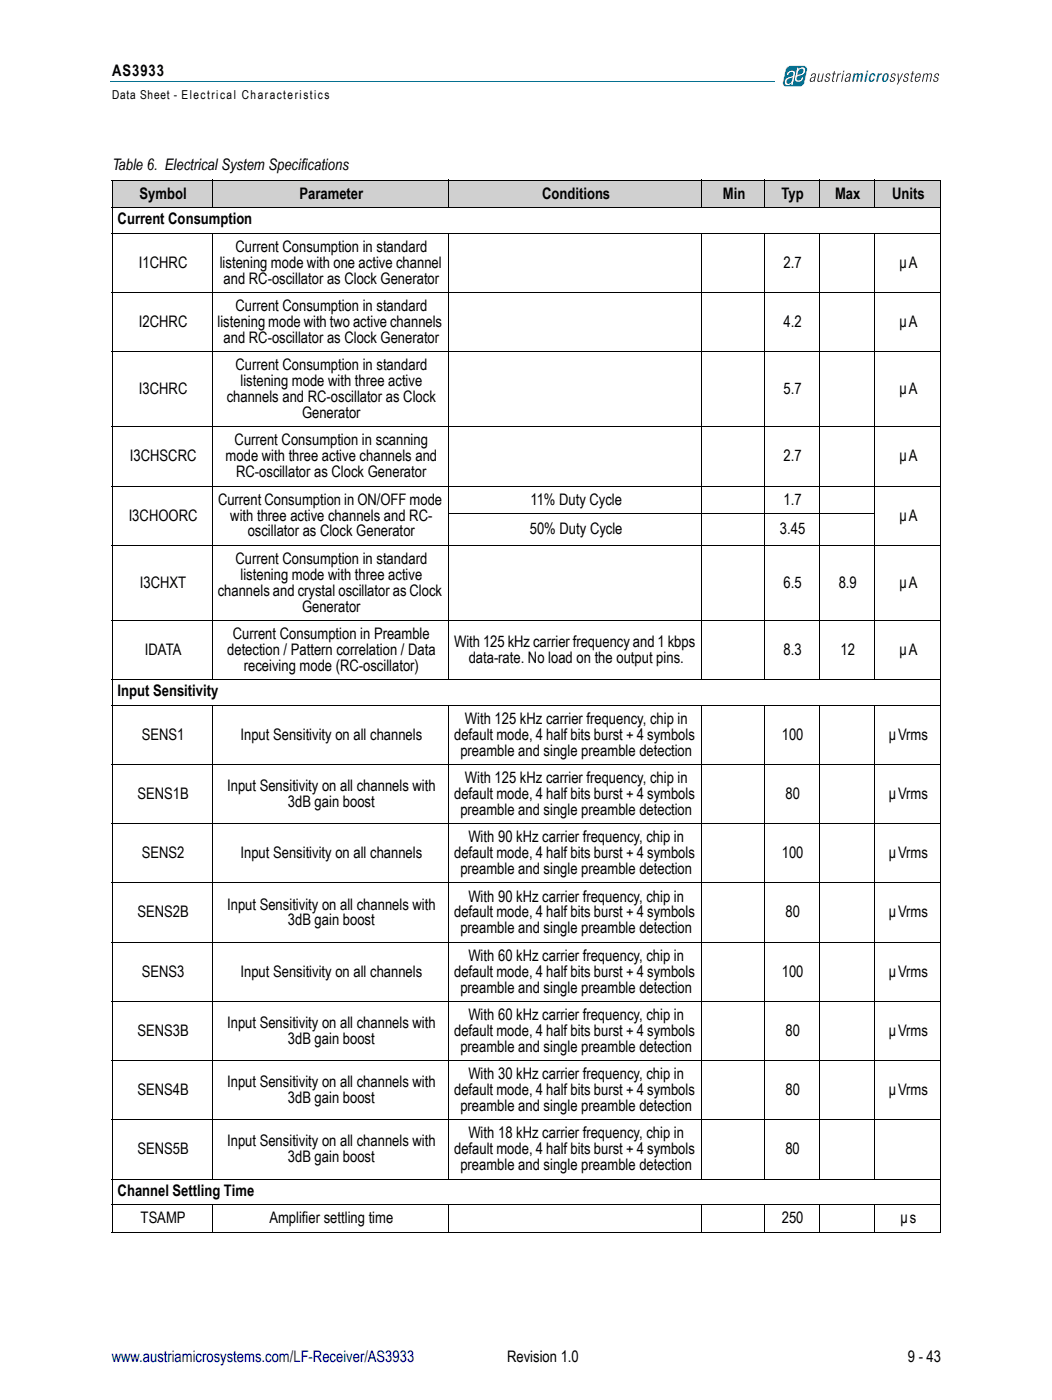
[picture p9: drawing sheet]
<svg xmlns="http://www.w3.org/2000/svg" width="210mm" height="279mm" viewBox="0 0 210 279" stroke-linecap="round" stroke-linejoin="round" font-family="sans-serif">
<defs><g id="words">
<g font-size="3.2">
<text x="22.4" y="15.2">AS3933</text>
<text x="22.4" y="33.9">Table 6. Electrical System Specifications</text>
<text x="27.9" y="39.7">Symbol</text>
<text x="59.8" y="39.7">Parameter</text>
<text x="108.2" y="39.7">Conditions</text>
<text x="144.3" y="39.7">Min</text>
<text x="156" y="39.7">Typ</text>
<text x="166.6" y="39.7">Max</text>
<text x="178" y="39.7">Units</text>
<text x="23.5" y="44.8">Current Consumption</text>
<text x="27.7" y="53.4">I1CHRC</text>
<text x="43.9" y="53.4">listening mode with one active channel</text>
<text x="47" y="50.3">Current Consumption in standard</text>
<text x="156.4" y="53.4">2.7</text>
<text x="179.5" y="53.4">µA</text>
<text x="44.6" y="56.6">and RC-oscillator as Clock Generator</text>
<text x="27.7" y="65.3">I2CHRC</text>
<text x="43.4" y="65.3">listening mode with two active channels</text>
<text x="47" y="62.1">Current Consumption in standard</text>
<text x="156.4" y="65.3">4.2</text>
<text x="179.5" y="65.3">µA</text>
<text x="44.6" y="68.4">and RC-oscillator as Clock Generator</text>
<text x="47" y="73.9">Current Consumption in standard</text>
<text x="48" y="77.1">listening mode with three active</text>
<text x="27.7" y="78.7">I3CHRC</text>
<text x="45.2" y="80.2">channels and RC-oscillator as Clock</text>
<text x="60.3" y="83.4">Generator</text>
<text x="156.4" y="78.7">5.7</text>
<text x="179.5" y="78.7">µA</text>
<text x="46.8" y="88.9">Current Consumption in scanning</text>
<text x="25.9" y="92.1">I3CHSCRC</text>
<text x="45" y="92.1">mode with three active channels and</text>
<text x="47.1" y="95.2">RC-oscillator as Clock Generator</text>
<text x="156.4" y="92.1">2.7</text>
<text x="179.5" y="92.1">µA</text>
<text x="43.5" y="100.7">Current Consumption in ON/OFF mode</text>
<text x="105.8" y="100.7">11% Duty Cycle</text>
<text x="156.4" y="100.7">1.7</text>
<text x="25.7" y="103.9">I3CHOORC</text>
<text x="46" y="103.9">with three active channels and RC-</text>
<text x="49.4" y="107.1">oscillator as Clock Generator</text>
<text x="105.7" y="106.6">50% Duty Cycle</text>
<text x="155.6" y="106.6">3.45</text>
<text x="179.5" y="103.9">µA</text>
<text x="47" y="112.5">Current Consumption in standard</text>
<text x="27.9" y="117.3">I3CHXT</text>
<text x="43.4" y="118.9">channels and crystal oscillator as Clock</text>
<text x="48" y="115.7">listening mode with three active</text>
<text x="156.4" y="117.3">6.5</text>
<text x="167.3" y="117.3">8.9</text>
<text x="179.5" y="117.3">µA</text>
<text x="60.3" y="122.1">Generator</text>
<text x="28.9" y="130.7">IDATA</text>
<text x="45.3" y="130.7">detection / Pattern correlation / Data</text>
<text x="46.5" y="127.5">Current Consumption in Preamble</text>
<text x="90.6" y="129.1">With 125 kHz carrier frequency and 1 kbps</text>
<text x="156.4" y="130.7">8.3</text>
<text x="167.7" y="130.7">12</text>
<text x="179.5" y="130.7">µA</text>
<text x="48.6" y="133.9">receiving mode (RC-oscillator)</text>
<text x="93.5" y="132.3">data-rate. No load on the output pins.</text>
<text x="23.5" y="139">Input Sensitivity</text>
<text x="28.3" y="147.6">SENS1</text>
<text x="48" y="147.6">Input Sensitivity on all channels</text>
<text x="90.6" y="147.6">default mode, 4 half bits burst + 4 symbols</text>
<text x="92.8" y="144.5">With 125 kHz carrier frequency, chip in</text>
<text x="156" y="147.6">100</text>
<text x="177.4" y="147.6">µVrms</text>
<text x="91.9" y="150.8">preamble and single preamble detection</text>
<text x="27.4" y="159.5">SENS1B</text>
<text x="45.3" y="157.9">Input Sensitivity on all channels with</text>
<text x="57.4" y="161">3dB gain boost</text>
<text x="90.6" y="159.5">default mode, 4 half bits burst + 4 symbols</text>
<text x="92.8" y="156.3">With 125 kHz carrier frequency, chip in</text>
<text x="156.7" y="159.5">80</text>
<text x="177.4" y="159.5">µVrms</text>
<text x="91.9" y="162.6">preamble and single preamble detection</text>
<text x="28.3" y="171.3">SENS2</text>
<text x="48" y="171.3">Input Sensitivity on all channels</text>
<text x="90.6" y="171.3">default mode, 4 half bits burst + 4 symbols</text>
<text x="93.5" y="168.1">With 90 kHz carrier frequency, chip in</text>
<text x="156" y="171.3">100</text>
<text x="177.4" y="171.3">µVrms</text>
<text x="91.9" y="174.4">preamble and single preamble detection</text>
<text x="93.5" y="179.9">With 90 kHz carrier frequency, chip in</text>
<text x="27.4" y="183.1">SENS2B</text>
<text x="45.3" y="181.5">Input Sensitivity on all channels with</text>
<text x="57.4" y="184.7">3dB gain boost</text>
<text x="90.6" y="183.1">default mode, 4 half bits burst + 4 symbols</text>
<text x="156.7" y="183.1">80</text>
<text x="177.4" y="183.1">µVrms</text>
<text x="91.9" y="186.3">preamble and single preamble detection</text>
<text x="93.5" y="191.7">With 60 kHz carrier frequency, chip in</text>
<text x="28.3" y="194.9">SENS3</text>
<text x="48" y="194.9">Input Sensitivity on all channels</text>
<text x="90.6" y="194.9">default mode, 4 half bits burst + 4 symbols</text>
<text x="156" y="194.9">100</text>
<text x="177.4" y="194.9">µVrms</text>
<text x="91.9" y="198.1">preamble and single preamble detection</text>
<text x="93.5" y="203.5">With 60 kHz carrier frequency, chip in</text>
<text x="27.4" y="206.7">SENS3B</text>
<text x="45.3" y="205.1">Input Sensitivity on all channels with</text>
<text x="57.4" y="208.3">3dB gain boost</text>
<text x="90.6" y="206.7">default mode, 4 half bits burst + 4 symbols</text>
<text x="91.9" y="209.9">preamble and single preamble detection</text>
<text x="156.7" y="206.7">80</text>
<text x="177.4" y="206.7">µVrms</text>
<text x="93.5" y="215.4">With 30 kHz carrier frequency, chip in</text>
<text x="27.4" y="218.6">SENS4B</text>
<text x="45.3" y="217">Input Sensitivity on all channels with</text>
<text x="57.4" y="220.1">3dB gain boost</text>
<text x="90.6" y="218.6">default mode, 4 half bits burst + 4 symbols</text>
<text x="91.9" y="221.7">preamble and single preamble detection</text>
<text x="156.7" y="218.6">80</text>
<text x="177.4" y="218.6">µVrms</text>
<text x="93.5" y="227.2">With 18 kHz carrier frequency, chip in</text>
<text x="27.4" y="230.4">SENS5B</text>
<text x="45.3" y="228.8">Input Sensitivity on all channels with</text>
<text x="57.4" y="232">3dB gain boost</text>
<text x="90.6" y="230.4">default mode, 4 half bits burst + 4 symbols</text>
<text x="91.9" y="233.5">preamble and single preamble detection</text>
<text x="156.7" y="230.4">80</text>
<text x="23.5" y="238.7">Channel Settling Time</text>
<text x="28.1" y="244.1">TSAMP</text>
<text x="53.7" y="244.1">Amplifier settling time</text>
<text x="156" y="244.1">250</text>
<text x="179.7" y="244.1">µs</text>
<text x="101.2" y="271.9">Revision 1.0</text>
<text x="181.1" y="271.9">9 - 43</text>
</g>
<text font-size="3.2" fill="#000096" x="22.3" y="271.9">www.austriamicrosystems.com/LF-Receiver/AS3933</text>
<text font-size="2.5" x="22.4" y="19.8">Data Sheet - Electrical Characteristics</text>
</g></defs>
<path d="M22.1 16.2h132.5" fill="none" stroke="#006d8e" stroke-width=".2"/>
<path d="M157.1 13.4l.7-.3h2.5l.5 .1 .3 .6-.6 2.6a1.14 1.14 0 0 1-1 .9h-2.6l-.6-.2-.1-.7 .5-2.4z" fill="#006d8e"/>
<g fill="#fff">
<path d="M157.1 13.4l.7-.2h2.5a.66 .66 0 0 1 .7 .8l-.5 2.4a1.08 1.08 0 0 1-1 .9h-2.6a.66 .66 0 0 1-.7-.9l.6-2.4zM157.1 13.3l-.4 .7-.6 2.4 .2 .7 .6 .3h2.6a1.19 1.19 0 0 0 1.1-.9l.5-2.7-.3-.6-.5-.1h-2.5z"/>
<path d="M157.3 14.3a.85 .85 0 0 1 1.3 .2l-.4 2.4h-.3l.1-.4a.71 .71 0 0 1-1.1 .4 .71 .71 0 0 1-.1-1.2l1.1-.4a.46 .46 0 0 0 .4-.6 .46 .46 0 0 0-.6-.3l-.4 .6h-.4zM157.1 15.9l-.2 .6 .1 .2a.75 .75 0 0 0 1.1-.8l.1-.5z"/>
<path d="M159.1 13.5h.3l-.1 .4a.71 .71 0 0 1 1.1-.3 .71 .71 0 0 1 0 1.1l-1.1 .5a.46 .46 0 0 0-.3 .5 .46 .46 0 0 0 .6 .3l.4-.6h.3a.92 .92 0 0 1-.7 .9 .92 .92 0 0 1-1-.4zM159.5 13.9l-.4 1.2 .3-.2a.75 .75 0 0 0 .8-.3 .75 .75 0 0 0 0-.8l-.2-.1z"/>
</g>
<g fill="#1a171b">
<path d="M163.3 14.7h.2l-.2 1.5a.45 .45 0 0 0 .6-.4l.3-1.1h.2l-.4 1.6h-.2l.1-.2-.2 .1a.44 .44 0 0 1-.6 0z"/>
<path d="M164.9 14.8a.52 .52 0 0 1 .8 0v.3h-.2v-.2l-.2-.1-.4 .3v.1l.6 .4a.56 .56 0 0 1-.2 .7 .56 .56 0 0 1-.8-.2l.1-.3h.1a.32 .32 0 0 0 .2 .4 .32 .32 0 0 0 .4-.2 .32 .32 0 0 0-.1-.4l-.5-.3z"/>
<path d="M166.4 14.2h.2l-.1 .5h.3l-.1 .1h-.2l-.3 1.2v.1l.3 .1-.2 .1-.3-.1 .3-1.4h-.3l.1-.1h.2z"/>
<path d="M167.1 14.7h.2v.2l.5-.3v.2l-.5 .2-.3 1.3h-.2z"/>
<path d="M168.3 14.1h.2l-.1 .3h-.2zM168.2 14.7h.2l-.4 1.6h-.2z"/>
</g>
<g fill="#006d8e">
<path d="M170.4 14.7h.3l-.1 .1 .5-.2 .3 .3 .2-.2a.43 .43 0 0 1 .6 .1l-.3 1.5h-.3l.3-1.3-.2-.1-.3 .3-.3 1.1h-.3l.3-1.3-.2-.1-.3 .3-.3 1.1h-.3z"/>
<path d="M173.6 14.9a.56 .56 0 0 1 .6-.3 .56 .56 0 0 1 .5 .4l-.1 .2h-.3v-.3h-.2a.96 .96 0 0 0-.4 1.1l.3 .1 .2-.4h.3a.6 .6 0 0 1-.5 .6 .6 .6 0 0 1-.7-.5z"/>
<path d="M175.2 14.7h.3l-.1 .2 .3-.3h.3l-.1 .4-.4 .1-.4 1.2h-.3z"/>
<path d="M172.9 14.1h.4l-.1 .3h-.4zM172.8 14.7h.3l-.3 1.6h-.4z"/>
<path d="M176.6 14.9l-.1 .3a.64 .64 0 0 0 0 .9 .92 .92 0 0 0 .5-1.2zM176.3 14.9a.56 .56 0 0 1 .6-.3 .56 .56 0 0 1 .4 .5 .85 .85 0 0 1-.3 1 .85 .85 0 0 1-1 0v-.6z"/>
</g>
<g fill="#1a171b">
<path d="M177.9 14.8a.52 .52 0 0 1 .8 0v.3h-.2v-.2l-.2-.1-.4 .3v.1l.6 .4a.56 .56 0 0 1-.2 .7 .56 .56 0 0 1-.8-.2l.1-.3h.2a.32 .32 0 0 0 .1 .4 .32 .32 0 0 0 .5-.2 .32 .32 0 0 0-.2-.4l-.5-.3z"/>
<path d="M179.1 14.7h.2v1.4l.7-1.4h.2l-1.1 2.2h-.2l.3-.6z"/>
<path d="M180.5 14.8a.52 .52 0 0 1 .8 0v.3h-.2l.1-.2-.2-.1-.4 .3v.1l.6 .4a.56 .56 0 0 1-.3 .7 .56 .56 0 0 1-.7-.2v-.3h.2a.32 .32 0 0 0 .2 .4 .32 .32 0 0 0 .4-.2 .32 .32 0 0 0-.1-.4l-.5-.3z"/>
<path d="M182.1 14.2h.2l-.1 .5h.3l-.1 .1h-.3l-.2 1.2v.1l.2 .1-.1 .1-.3-.1 .2-1.4h-.2v-.1h.3z"/>
<path d="M184.3 14.7h.2l-.1 .2a.4 .4 0 0 1 .4-.3 .4 .4 0 0 1 .4 .3l.1-.1a.41 .41 0 0 1 .7 0l-.3 1.5h-.2l.2-1.5a.43 .43 0 0 0-.6 .4l-.2 1.1h-.2l.2-1.5a.42 .42 0 0 0-.5 .4l-.3 1.1h-.2z"/>
<path d="M186.5 14.8a.52 .52 0 0 1 .9 0l-.1 .3h-.1v-.2l-.2-.1-.4 .3v.1l.6 .4a.56 .56 0 0 1-.2 .7 .56 .56 0 0 1-.8-.2v-.3h.2a.32 .32 0 0 0 .2 .4 .32 .32 0 0 0 .4-.2 .32 .32 0 0 0-.1-.4l-.5-.3z"/>
<path d="M183.1 14.8l-.3 .6h.7l-.1-.6zM182.9 14.9a.47 .47 0 0 1 .5-.3 .47 .47 0 0 1 .3 .5v.4h-.9l-.1 .5 .3 .2 .4-.4h.2a.54 .54 0 0 1-.5 .5 .54 .54 0 0 1-.6-.4z"/>
<path d="M161.8 15.7v.3l.2 .2a.7 .7 0 0 0 .5-.8zM161.9 14.9a.54 .54 0 0 1 .9-.1l-.3 1.5h-.2l.1-.2a.44 .44 0 0 1-.7 .1 .44 .44 0 0 1 .1-.7l.7-.2v-.5a.39 .39 0 0 0-.5 .4h-.2z"/>
<path d="M168.8 15.7v.3l.2 .2a.7 .7 0 0 0 .5-.8zM168.9 14.9a.54 .54 0 0 1 .9-.1l-.3 1.5h-.2l.1-.2a.44 .44 0 0 1-.7 .1 .44 .44 0 0 1 .1-.7l.7-.2v-.5a.39 .39 0 0 0-.5 .4h-.2z"/>
</g>
<g fill="#d0d0d0">
<path d="M22.4 36h19.9v5.5h-19.9z"/>
<path d="M42.3 36h47.3v5.5h-47.3z"/>
<path d="M89.6 36h50.5v5.5h-50.5z"/>
<path d="M140.1 36h12.5v5.5h-12.5z"/>
<path d="M152.6 36h10.8v5.5h-10.8z"/>
<path d="M163.4 36h11.1v5.5h-11.1z"/>
<path d="M174.5 36h13.1v5.5h-13.1z"/>
</g>
<g fill="none" stroke="#000" stroke-width=".2">
<path d="M22.3 36h165.4M22.4 36.1v209.7M42.3 35.9v5.6M89.6 35.9v5.6M140.1 35.9v5.6M152.6 35.9v5.6M163.4 35.9v5.6M174.5 35.9v5.6M187.6 36.1v209.7M22.3 41.5h165.4M22.3 46.6h165.4M22.3 58.4h165.4"/>
<path d="M42.3 46.5v89.2M89.6 46.5v89.2M140.1 46.5v89.2M152.6 46.5v89.2M163.4 46.5v89.2M174.5 46.5v89.2M22.3 70.2h165.4M22.3 85.2h165.4M22.3 97h165.4M22.3 108.8h165.4M89.5 102.5h85.1M22.3 123.8h165.4"/>
<path d="M22.3 135.6h165.4M22.3 140.7h165.4M22.3 152.6h165.4M42.3 140.7v94.6M89.6 140.7v94.6M140.1 140.7v94.6M152.6 140.7v94.6M163.4 140.7v94.6M174.5 140.7v94.6M22.3 164.4h165.4M22.3 176.2h165.4M22.3 188h165.4"/>
<path d="M22.3 199.8h165.4M22.3 211.7h165.4M22.3 223.5h165.4M22.3 235.3h165.4M22.3 240.4h165.4M22.3 245.9h165.4M42.3 240.4v5.6M89.6 240.4v5.6M140.1 240.4v5.6M152.6 240.4v5.6M163.4 240.4v5.6M174.5 240.4v5.6"/>
</g>
<use href="#words"/>
</svg>
